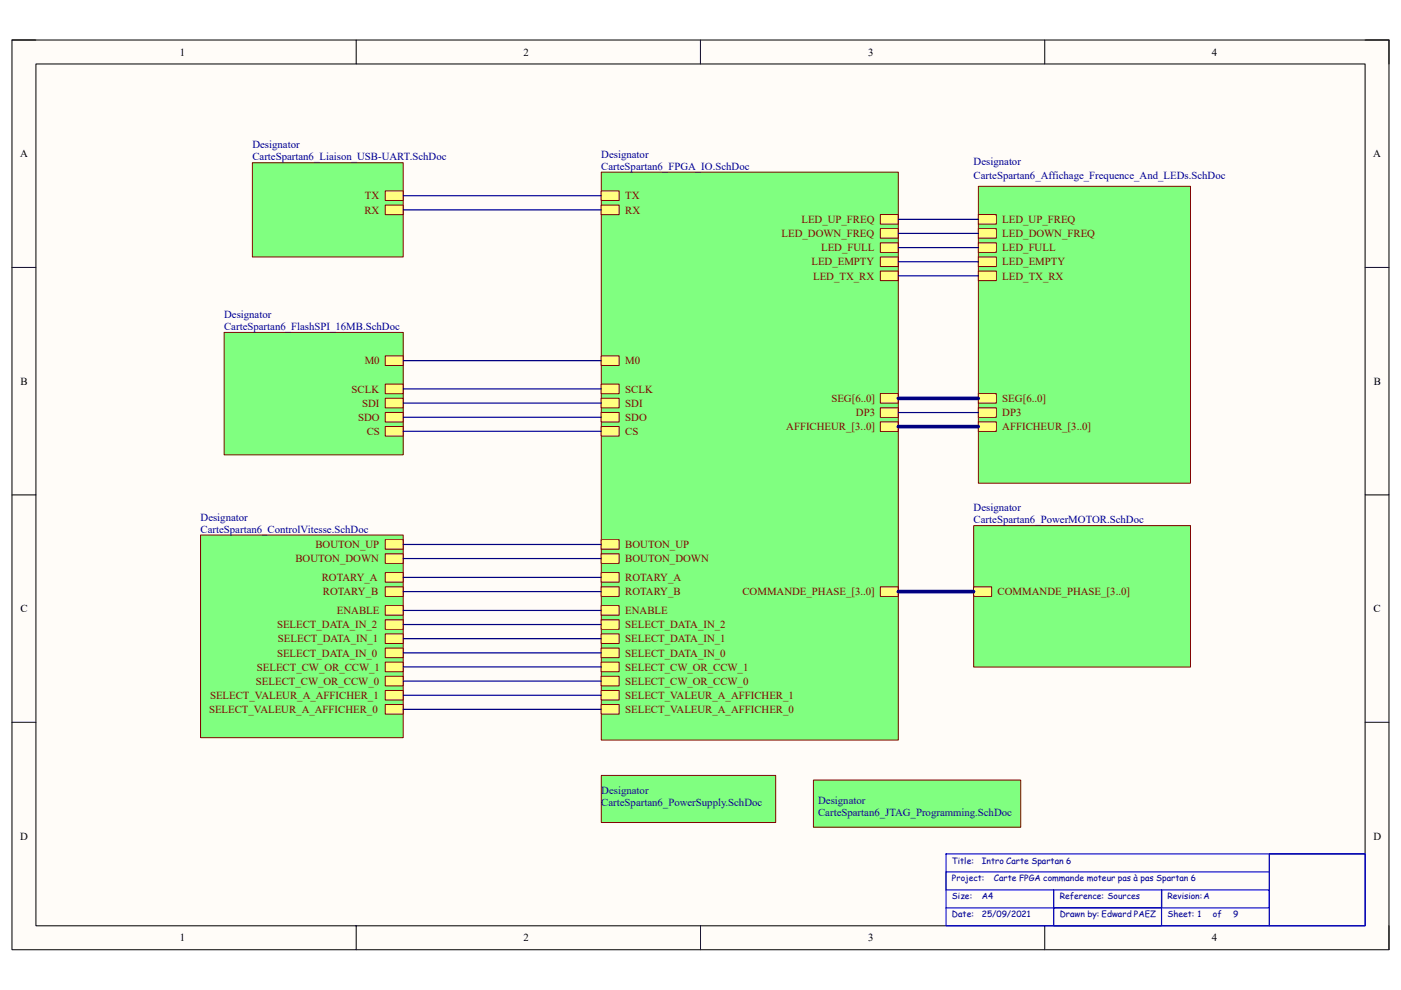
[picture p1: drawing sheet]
<svg xmlns="http://www.w3.org/2000/svg" width="297mm" height="210mm" viewBox="0 0 297 210" stroke-linecap="round" stroke-linejoin="round" font-family="sans-serif">
<defs><g id="words">
<g font-size="2.3">
<text x="38.2" y="11.8">1</text>
<text x="111" y="11.8">2</text>
<text x="184.1" y="11.8">3</text>
<text x="256.9" y="11.8">4</text>
<text x="4.3" y="33.4">A</text>
<text x="291.1" y="33.4">A</text>
<text x="4.4" y="81.6">B</text>
<text x="291.2" y="81.6">B</text>
<text x="4.4" y="129.9">C</text>
<text x="291.2" y="129.9">C</text>
<text x="4.3" y="178.1">D</text>
<text x="291.2" y="178.1">D</text>
<text x="38.2" y="199.7">1</text>
<text x="111" y="199.7">2</text>
<text x="184.1" y="199.7">3</text>
<text x="256.9" y="199.7">4</text>
</g>
<g font-size="2.3" fill="#000080">
<text x="53.5" y="31.5">Designator</text>
<text x="53.5" y="34">CarteSpartan6_Liaison_USB-UART.SchDoc</text>
<text x="127.5" y="33.5">Designator</text>
<text x="206.4" y="35">Designator</text>
<text x="127.5" y="36">CarteSpartan6_FPGA_IO.SchDoc</text>
<text x="206.4" y="38">CarteSpartan6_Affichage_Frequence_And_LEDs.SchDoc</text>
<text x="47.5" y="67.5">Designator</text>
<text x="47.5" y="70">CarteSpartan6_FlashSPI_16MB.SchDoc</text>
<text x="42.5" y="110.5">Designator</text>
<text x="42.5" y="113">CarteSpartan6_ControlVitesse.SchDoc</text>
<text x="206.4" y="108.5">Designator</text>
<text x="206.4" y="111">CarteSpartan6_PowerMOTOR.SchDoc</text>
<text x="127.5" y="168.4">Designator</text>
<text x="127.5" y="171">CarteSpartan6_PowerSupply.SchDoc</text>
<text x="173.5" y="170.4">Designator</text>
<text x="173.5" y="173">CarteSpartan6_JTAG_Programming.SchDoc</text>
</g>
<g font-size="2.3" fill="#800000">
<text x="77.3" y="45.3">RX</text>
<text x="77.4" y="42.3">TX</text>
<text x="132.6" y="45.3">RX</text>
<text x="132.6" y="42.3">TX</text>
<text x="169.9" y="47.3">LED_UP_FREQ</text>
<text x="212.5" y="47.3">LED_UP_FREQ</text>
<text x="165.7" y="50.3">LED_DOWN_FREQ</text>
<text x="174.1" y="53.3">LED_FULL</text>
<text x="212.5" y="50.3">LED_DOWN_FREQ</text>
<text x="212.5" y="53.3">LED_FULL</text>
<text x="172" y="56.3">LED_EMPTY</text>
<text x="172.4" y="59.3">LED_TX_RX</text>
<text x="212.5" y="56.3">LED_EMPTY</text>
<text x="212.5" y="59.3">LED_TX_RX</text>
<text x="77.3" y="77.3">M0</text>
<text x="132.6" y="77.3">M0</text>
<text x="74.5" y="83.3">SCLK</text>
<text x="132.6" y="83.3">SCLK</text>
<text x="75.9" y="89.3">SDO</text>
<text x="76.8" y="86.3">SDI</text>
<text x="132.6" y="86.3">SDI</text>
<text x="132.6" y="89.3">SDO</text>
<text x="176.3" y="85.3">SEG[6..0]</text>
<text x="181.5" y="88.3">DP3</text>
<text x="212.5" y="88.3">DP3</text>
<text x="212.5" y="85.3">SEG[6..0]</text>
<text x="77.7" y="92.3">CS</text>
<text x="132.6" y="92.3">CS</text>
<text x="166.7" y="91.3">AFFICHEUR_[3..0]</text>
<text x="212.5" y="91.3">AFFICHEUR_[3..0]</text>
<text x="62.6" y="119.3">BOUTON_DOWN</text>
<text x="66.9" y="116.3">BOUTON_UP</text>
<text x="132.6" y="119.3">BOUTON_DOWN</text>
<text x="132.6" y="116.3">BOUTON_UP</text>
<text x="68.2" y="123.3">ROTARY_A</text>
<text x="132.6" y="123.3">ROTARY_A</text>
<text x="68.4" y="126.3">ROTARY_B</text>
<text x="71.4" y="130.3">ENABLE</text>
<text x="132.6" y="130.3">ENABLE</text>
<text x="132.6" y="126.3">ROTARY_B</text>
<text x="157.4" y="126.3">COMMANDE_PHASE_[3..0]</text>
<text x="211.5" y="126.3">COMMANDE_PHASE_[3..0]</text>
<text x="58.7" y="133.3">SELECT_DATA_IN_2</text>
<text x="58.9" y="136.2">SELECT_DATA_IN_1</text>
<text x="132.6" y="133.3">SELECT_DATA_IN_2</text>
<text x="132.6" y="136.2">SELECT_DATA_IN_1</text>
<text x="54.5" y="142.3">SELECT_CW_OR_CCW_1</text>
<text x="58.7" y="139.3">SELECT_DATA_IN_0</text>
<text x="132.6" y="139.3">SELECT_DATA_IN_0</text>
<text x="132.6" y="142.3">SELECT_CW_OR_CCW_1</text>
<text x="44.5" y="148.3">SELECT_VALEUR_A_AFFICHER_1</text>
<text x="54.3" y="145.2">SELECT_CW_OR_CCW_0</text>
<text x="132.6" y="148.3">SELECT_VALEUR_A_AFFICHER_1</text>
<text x="132.6" y="145.2">SELECT_CW_OR_CCW_0</text>
<text x="44.3" y="151.3">SELECT_VALEUR_A_AFFICHER_0</text>
<text x="132.6" y="151.3">SELECT_VALEUR_A_AFFICHER_0</text>
</g>
<g font-size="1.8" fill="#000080">
<text x="201.8" y="183.2">Title:</text>
<text x="208.2" y="183.2">Intro Carte Spartan 6</text>
<text x="201.8" y="190.8">Size:</text>
<text x="201.8" y="187">Project:</text>
<text x="208.2" y="190.8">A4</text>
<text x="210.7" y="187">Carte FPGA commande moteur pas à pas Spartan 6</text>
<text x="224.7" y="190.8">Reference: Sources</text>
<text x="247.5" y="190.8">Revision:A</text>
<text x="201.8" y="194.6">Date:</text>
<text x="208.2" y="194.6">25/09/2021</text>
<text x="224.7" y="194.6">Drawn by: Edward PAEZ</text>
<text x="247.5" y="194.6">Sheet: 1</text>
<text x="257.2" y="194.6">of</text>
<text x="261.5" y="194.6">9</text>
</g>
</g></defs>
<path d="M2.5 8.5h292v192.9h-292z" fill="#fffcf8"/>
<path d="M2.5 8.5h292v192.9h-292z" fill="none" stroke="#000" stroke-width=".21"/>
<path d="M7.6 13.6h281.8v182.8h-281.8z" fill="#fffcf8"/>
<g fill="none" stroke="#000" stroke-width=".21">
<path d="M2.5 8.5h5.1M7.6 13.6h281.8v182.8h-281.8zM75.5 8.5v5.1M148.5 8.5v5.1M221.5 8.5v5.1M289.4 8.5h5.1v5.1M2.5 56.7h5.1M289.4 56.7h5.1M2.5 105h5.1M289.4 105h5.1M2.5 153.2h5.1M289.4 153.2h5.1"/>
<path d="M75.5 196.4v5M148.5 196.4v5M221.5 196.4v5M294.5 196.4v5"/>
</g>
<path d="M200.6 181.1h88.8v15.3h-88.8zM223.4 188.7v3.9h22.9v-3.9v7.7h-22.9v-3.8M269.1 184.9h-68.5v3.8h68.5v3.9h-68.5M289.4 181.1h-20.3v15.3" fill="none" stroke="#00f" stroke-width=".25"/>
<path d="M127.5 164.5h37v10h-37z" fill="#80ff80"/>
<path d="M127.5 164.5h37v10h-37z" fill="none" stroke="#800000" stroke-width=".21"/>
<path d="M127.5 36.5h63v120.5h-63z" fill="#80ff80"/>
<path d="M127.5 36.5h63v120.5h-63z" fill="none" stroke="#800000" stroke-width=".21"/>
<path d="M127.5 43.5h3.8v2h-3.8z" fill="#ffff80"/>
<path d="M127.5 43.5h3.8v2h-3.8z" fill="none" stroke="#800000" stroke-width=".21"/>
<path d="M127.5 40.5h3.8v2h-3.8z" fill="#ffff80"/>
<path d="M127.5 40.5h3.8v2h-3.8z" fill="none" stroke="#800000" stroke-width=".21"/>
<path d="M127.5 84.5h3.8v2h-3.8z" fill="#ffff80"/>
<path d="M127.5 84.5h3.8v2h-3.8z" fill="none" stroke="#800000" stroke-width=".21"/>
<path d="M186.6 51.5h3.9v2h-3.9z" fill="#ffff80"/>
<path d="M186.6 51.5h3.9v2h-3.9z" fill="none" stroke="#800000" stroke-width=".21"/>
<path d="M186.6 54.5h3.9v2h-3.9z" fill="#ffff80"/>
<path d="M186.6 54.5h3.9v2h-3.9z" fill="none" stroke="#800000" stroke-width=".21"/>
<path d="M186.6 86.5h3.9v2h-3.9z" fill="#ffff80"/>
<path d="M186.6 86.5h3.9v2h-3.9z" fill="none" stroke="#800000" stroke-width=".21"/>
<path d="M127.5 117.5h3.8v2h-3.8z" fill="#ffff80"/>
<path d="M127.5 117.5h3.8v2h-3.8z" fill="none" stroke="#800000" stroke-width=".21"/>
<path d="M127.5 75.5h3.8v2h-3.8z" fill="#ffff80"/>
<path d="M127.5 75.5h3.8v2h-3.8z" fill="none" stroke="#800000" stroke-width=".21"/>
<path d="M127.5 81.5h3.8v2h-3.8z" fill="#ffff80"/>
<path d="M127.5 81.5h3.8v2h-3.8z" fill="none" stroke="#800000" stroke-width=".21"/>
<path d="M186.6 45.5h3.9v2h-3.9z" fill="#ffff80"/>
<path d="M186.6 45.5h3.9v2h-3.9z" fill="none" stroke="#800000" stroke-width=".21"/>
<path d="M127.5 137.5h3.8v2h-3.8z" fill="#ffff80"/>
<path d="M127.5 137.5h3.8v2h-3.8z" fill="none" stroke="#800000" stroke-width=".21"/>
<path d="M127.5 128.5h3.8v2h-3.8z" fill="#ffff80"/>
<path d="M127.5 128.5h3.8v2h-3.8z" fill="none" stroke="#800000" stroke-width=".21"/>
<path d="M186.6 57.5h3.9v2h-3.9z" fill="#ffff80"/>
<path d="M186.6 57.5h3.9v2h-3.9z" fill="none" stroke="#800000" stroke-width=".21"/>
<path d="M186.6 48.5h3.9v2h-3.9z" fill="#ffff80"/>
<path d="M186.6 48.5h3.9v2h-3.9z" fill="none" stroke="#800000" stroke-width=".21"/>
<path d="M127.5 146.5h3.8v2h-3.8z" fill="#ffff80"/>
<path d="M127.5 146.5h3.8v2h-3.8z" fill="none" stroke="#800000" stroke-width=".21"/>
<path d="M127.5 149.4h3.8v2.1h-3.8z" fill="#ffff80"/>
<path d="M127.5 149.4h3.8v2.1h-3.8z" fill="none" stroke="#800000" stroke-width=".21"/>
<path d="M127.5 87.5h3.8v2h-3.8z" fill="#ffff80"/>
<path d="M127.5 87.5h3.8v2h-3.8z" fill="none" stroke="#800000" stroke-width=".21"/>
<path d="M127.5 124.5h3.8v2h-3.8z" fill="#ffff80"/>
<path d="M127.5 124.5h3.8v2h-3.8z" fill="none" stroke="#800000" stroke-width=".21"/>
<path d="M127.5 121.5h3.8v2h-3.8z" fill="#ffff80"/>
<path d="M127.5 121.5h3.8v2h-3.8z" fill="none" stroke="#800000" stroke-width=".21"/>
<path d="M127.5 114.5h3.8v2h-3.8z" fill="#ffff80"/>
<path d="M127.5 114.5h3.8v2h-3.8z" fill="none" stroke="#800000" stroke-width=".21"/>
<path d="M127.5 131.4h3.8v2.1h-3.8z" fill="#ffff80"/>
<path d="M127.5 131.4h3.8v2.1h-3.8z" fill="none" stroke="#800000" stroke-width=".21"/>
<path d="M127.5 134.5h3.8v2h-3.8z" fill="#ffff80"/>
<path d="M127.5 134.5h3.8v2h-3.8z" fill="none" stroke="#800000" stroke-width=".21"/>
<path d="M127.5 143.4h3.8v2.1h-3.8z" fill="#ffff80"/>
<path d="M127.5 143.4h3.8v2.1h-3.8z" fill="none" stroke="#800000" stroke-width=".21"/>
<path d="M127.5 140.4h3.8v2.1h-3.8z" fill="#ffff80"/>
<path d="M127.5 140.4h3.8v2.1h-3.8z" fill="none" stroke="#800000" stroke-width=".21"/>
<path d="M127.5 90.5h3.8v2h-3.8z" fill="#ffff80"/>
<path d="M127.5 90.5h3.8v2h-3.8z" fill="none" stroke="#800000" stroke-width=".21"/>
<path d="M186.6 83.5h3.9v2h-3.9z" fill="#ffff80"/>
<path d="M186.6 83.5h3.9v2h-3.9z" fill="none" stroke="#800000" stroke-width=".21"/>
<path d="M186.6 124.5h3.9v2h-3.9z" fill="#ffff80"/>
<path d="M186.6 124.5h3.9v2h-3.9z" fill="none" stroke="#800000" stroke-width=".21"/>
<path d="M186.6 89.5h3.9v2h-3.9z" fill="#ffff80"/>
<path d="M186.6 89.5h3.9v2h-3.9z" fill="none" stroke="#800000" stroke-width=".21"/>
<path d="M53.5 34.5h32v20h-32z" fill="#80ff80"/>
<path d="M53.5 34.5h32v20h-32z" fill="none" stroke="#800000" stroke-width=".21"/>
<path d="M81.7 40.5h3.8v2h-3.8z" fill="#ffff80"/>
<path d="M81.7 40.5h3.8v2h-3.8z" fill="none" stroke="#800000" stroke-width=".21"/>
<path d="M81.7 43.5h3.8v2h-3.8z" fill="#ffff80"/>
<path d="M81.7 43.5h3.8v2h-3.8z" fill="none" stroke="#800000" stroke-width=".21"/>
<path d="M172.5 165.5h43.9v10h-43.9z" fill="#80ff80"/>
<path d="M172.5 165.5h43.9v10h-43.9z" fill="none" stroke="#800000" stroke-width=".21"/>
<path d="M42.5 113.5h43v43h-43z" fill="#80ff80"/>
<path d="M42.5 113.5h43v43h-43z" fill="none" stroke="#800000" stroke-width=".21"/>
<path d="M81.7 124.5h3.8v2h-3.8z" fill="#ffff80"/>
<path d="M81.7 124.5h3.8v2h-3.8z" fill="none" stroke="#800000" stroke-width=".21"/>
<path d="M81.7 117.5h3.8v2h-3.8z" fill="#ffff80"/>
<path d="M81.7 117.5h3.8v2h-3.8z" fill="none" stroke="#800000" stroke-width=".21"/>
<path d="M81.7 121.5h3.8v2h-3.8z" fill="#ffff80"/>
<path d="M81.7 121.5h3.8v2h-3.8z" fill="none" stroke="#800000" stroke-width=".21"/>
<path d="M81.7 114.5h3.8v2h-3.8z" fill="#ffff80"/>
<path d="M81.7 114.5h3.8v2h-3.8z" fill="none" stroke="#800000" stroke-width=".21"/>
<path d="M81.7 128.5h3.8v2h-3.8z" fill="#ffff80"/>
<path d="M81.7 128.5h3.8v2h-3.8z" fill="none" stroke="#800000" stroke-width=".21"/>
<path d="M81.7 137.5h3.8v2h-3.8z" fill="#ffff80"/>
<path d="M81.7 137.5h3.8v2h-3.8z" fill="none" stroke="#800000" stroke-width=".21"/>
<path d="M81.7 131.4h3.8v2.1h-3.8z" fill="#ffff80"/>
<path d="M81.7 131.4h3.8v2.1h-3.8z" fill="none" stroke="#800000" stroke-width=".21"/>
<path d="M81.7 134.5h3.8v2h-3.8z" fill="#ffff80"/>
<path d="M81.7 134.5h3.8v2h-3.8z" fill="none" stroke="#800000" stroke-width=".21"/>
<path d="M81.7 143.4h3.8v2.1h-3.8z" fill="#ffff80"/>
<path d="M81.7 143.4h3.8v2.1h-3.8z" fill="none" stroke="#800000" stroke-width=".21"/>
<path d="M81.7 149.4h3.8v2.1h-3.8z" fill="#ffff80"/>
<path d="M81.7 149.4h3.8v2.1h-3.8z" fill="none" stroke="#800000" stroke-width=".21"/>
<path d="M81.7 140.4h3.8v2.1h-3.8z" fill="#ffff80"/>
<path d="M81.7 140.4h3.8v2.1h-3.8z" fill="none" stroke="#800000" stroke-width=".21"/>
<path d="M81.7 146.5h3.8v2h-3.8z" fill="#ffff80"/>
<path d="M81.7 146.5h3.8v2h-3.8z" fill="none" stroke="#800000" stroke-width=".21"/>
<path d="M47.5 70.5h38v26h-38z" fill="#80ff80"/>
<path d="M47.5 70.5h38v26h-38z" fill="none" stroke="#800000" stroke-width=".21"/>
<path d="M81.7 87.5h3.8v2h-3.8z" fill="#ffff80"/>
<path d="M81.7 87.5h3.8v2h-3.8z" fill="none" stroke="#800000" stroke-width=".21"/>
<path d="M81.7 90.5h3.8v2h-3.8z" fill="#ffff80"/>
<path d="M81.7 90.5h3.8v2h-3.8z" fill="none" stroke="#800000" stroke-width=".21"/>
<path d="M81.7 81.5h3.8v2h-3.8z" fill="#ffff80"/>
<path d="M81.7 81.5h3.8v2h-3.8z" fill="none" stroke="#800000" stroke-width=".21"/>
<path d="M81.7 75.5h3.8v2h-3.8z" fill="#ffff80"/>
<path d="M81.7 75.5h3.8v2h-3.8z" fill="none" stroke="#800000" stroke-width=".21"/>
<path d="M81.7 84.5h3.8v2h-3.8z" fill="#ffff80"/>
<path d="M81.7 84.5h3.8v2h-3.8z" fill="none" stroke="#800000" stroke-width=".21"/>
<path d="M207.4 39.5h45v63h-45z" fill="#80ff80"/>
<path d="M207.4 39.5h45v63h-45z" fill="none" stroke="#800000" stroke-width=".21"/>
<path d="M207.4 86.5h3.8v2h-3.8z" fill="#ffff80"/>
<path d="M207.4 86.5h3.8v2h-3.8z" fill="none" stroke="#800000" stroke-width=".21"/>
<path d="M207.4 83.5h3.8v2h-3.8z" fill="#ffff80"/>
<path d="M207.4 83.5h3.8v2h-3.8z" fill="none" stroke="#800000" stroke-width=".21"/>
<path d="M207.4 89.5h3.8v2h-3.8z" fill="#ffff80"/>
<path d="M207.4 89.5h3.8v2h-3.8z" fill="none" stroke="#800000" stroke-width=".21"/>
<path d="M207.4 48.5h3.8v2h-3.8z" fill="#ffff80"/>
<path d="M207.4 48.5h3.8v2h-3.8z" fill="none" stroke="#800000" stroke-width=".21"/>
<path d="M207.4 54.5h3.8v2h-3.8z" fill="#ffff80"/>
<path d="M207.4 54.5h3.8v2h-3.8z" fill="none" stroke="#800000" stroke-width=".21"/>
<path d="M207.4 57.5h3.8v2h-3.8z" fill="#ffff80"/>
<path d="M207.4 57.5h3.8v2h-3.8z" fill="none" stroke="#800000" stroke-width=".21"/>
<path d="M207.4 51.5h3.8v2h-3.8z" fill="#ffff80"/>
<path d="M207.4 51.5h3.8v2h-3.8z" fill="none" stroke="#800000" stroke-width=".21"/>
<path d="M207.4 45.5h3.8v2h-3.8z" fill="#ffff80"/>
<path d="M207.4 45.5h3.8v2h-3.8z" fill="none" stroke="#800000" stroke-width=".21"/>
<path d="M206.4 111.5h46v30h-46z" fill="#80ff80"/>
<path d="M206.4 111.5h46v30h-46z" fill="none" stroke="#800000" stroke-width=".21"/>
<path d="M206.4 124.5h3.8v2h-3.8z" fill="#ffff80"/>
<path d="M206.4 124.5h3.8v2h-3.8z" fill="none" stroke="#800000" stroke-width=".21"/>
<g fill="none" stroke="#000080" stroke-width=".25">
<path d="M85.5 41.5h42M85.5 44.5h42M190.5 46.5h16.9M190.5 49.5h16.9M190.5 52.5h16.9M190.5 55.5h16.9M190.5 58.5h16.9M85.5 76.5h42M85.5 82.5h42M85.5 85.5h42M85.5 91.5h42M85.5 88.5h42"/>
<path d="M190.5 87.5h16.9M85.5 115.5h42M85.5 118.5h42M85.5 122.5h42M85.5 125.5h42M85.5 129.5h42M85.5 135.5h42M85.5 132.5h42M85.5 138.5h42M85.5 141.5h42M85.5 144.5h42M85.5 147.5h42"/>
<path d="M85.5 150.5h42"/>
</g>
<path d="M190.5 84.5h16.9M190.5 90.5h16.9M190.5 125.5h15.9" fill="none" stroke="#000080" stroke-width=".76"/>
<use href="#words"/>
</svg>
